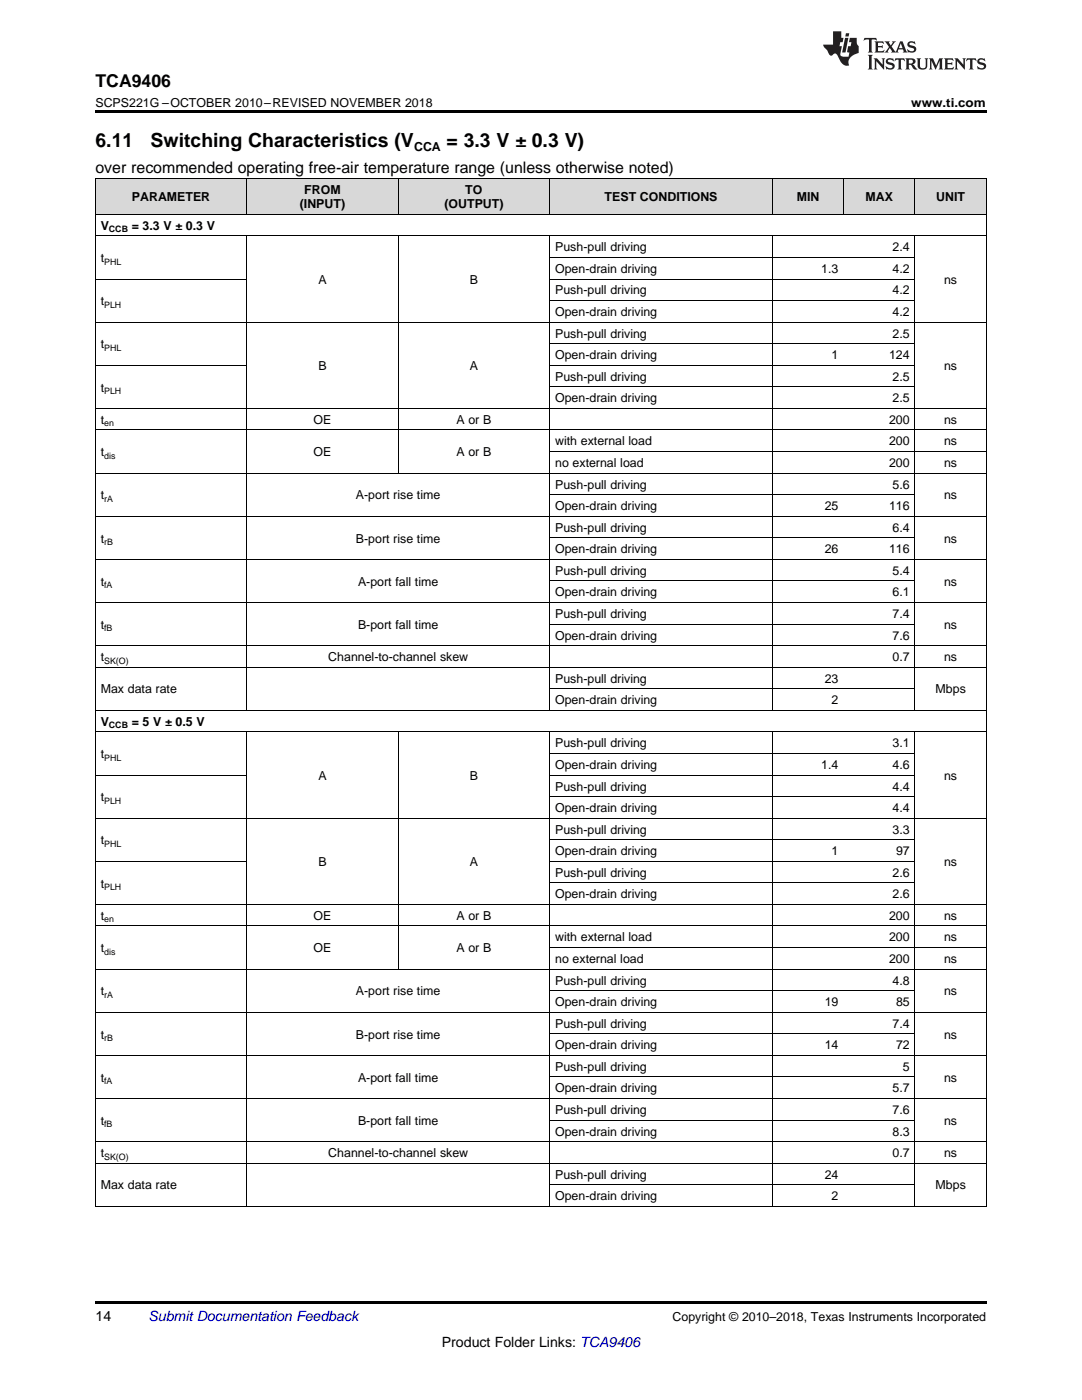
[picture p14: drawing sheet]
<svg xmlns="http://www.w3.org/2000/svg" width="216mm" height="279mm" viewBox="0 0 216 279" stroke-linecap="round" stroke-linejoin="round" font-family="sans-serif">
<defs><g id="words">
<g font-size="3.9">
<text x="19" y="29.3">6.11</text>
<text x="30.1" y="29.3">Switching Characteristics (V</text>
<text x="89.1" y="29.3">= 3.3 V ± 0.3 V)</text>
</g>
<text font-size="3.5" x="19" y="17.3">TCA9406</text>
<text font-size="3.2" x="19" y="34.4">over recommended operating free-air temperature range (unless otherwise noted)</text>
<g font-size="2.8">
<text x="19" y="263.6">14</text>
<text x="88.2" y="268.9">Product Folder Links: TCA9406</text>
</g>
<text font-size="2.8" fill="#0000c8" x="29.6" y="263.6">Submit Documentation Feedback</text>
<g font-size="2.5">
<text x="19" y="21.4">SCPS221G –OCTOBER 2010–REVISED NOVEMBER 2018</text>
<text x="181.8" y="21.4">www.ti.com</text>
<text x="82.6" y="30.1">CCA</text>
<text x="26.3" y="40.1">PARAMETER</text>
<text x="59.8" y="41.6">(INPUT)</text>
<text x="60.7" y="38.7">FROM</text>
<text x="88.7" y="41.6">(OUTPUT)</text>
<text x="92.9" y="38.7">TO</text>
<text x="120.6" y="40.1">TEST CONDITIONS</text>
<text x="159" y="40.1">MIN</text>
<text x="172.7" y="40.1">MAX</text>
<text x="186.8" y="40.1">UNIT</text>
<text x="20.1" y="45.9">V</text>
<text x="26.3" y="45.9">= 3.3 V ± 0.3 V</text>
<text x="20.1" y="52.3">t</text>
<text x="110.8" y="50.2">Push-pull driving</text>
<text x="178.1" y="50.2">2.4</text>
<text x="63.5" y="56.6">A</text>
<text x="93.8" y="56.6">B</text>
<text x="110.8" y="54.5">Open-drain driving</text>
<text x="110.8" y="58.8">Push-pull driving</text>
<text x="163.9" y="54.5">1.3</text>
<text x="178.1" y="54.5">4.2</text>
<text x="178.1" y="58.8">4.2</text>
<text x="188.4" y="56.6">ns</text>
<text x="20.1" y="60.9">t</text>
<text x="110.8" y="63.1">Open-drain driving</text>
<text x="178.1" y="63.1">4.2</text>
<text x="20.1" y="69.5">t</text>
<text x="110.8" y="67.4">Push-pull driving</text>
<text x="110.8" y="71.7">Open-drain driving</text>
<text x="165.9" y="71.7">1</text>
<text x="177.4" y="71.7">124</text>
<text x="178.1" y="67.4">2.5</text>
<text x="63.5" y="73.8">B</text>
<text x="93.8" y="73.8">A</text>
<text x="110.8" y="76">Push-pull driving</text>
<text x="178.1" y="76">2.5</text>
<text x="188.4" y="73.8">ns</text>
<text x="20.1" y="78.1">t</text>
<text x="110.8" y="80.3">Open-drain driving</text>
<text x="178.1" y="80.3">2.5</text>
<text x="20.1" y="84.6">t</text>
<text x="62.5" y="84.6">OE</text>
<text x="91.1" y="84.6">A or B</text>
<text x="110.8" y="88.9">with external load</text>
<text x="177.4" y="84.6">200</text>
<text x="177.4" y="88.9">200</text>
<text x="188.4" y="84.6">ns</text>
<text x="188.4" y="88.9">ns</text>
<text x="20.1" y="91.1">t</text>
<text x="62.5" y="91.1">OE</text>
<text x="91.1" y="91.1">A or B</text>
<text x="110.8" y="93.2">no external load</text>
<text x="177.4" y="93.2">200</text>
<text x="188.4" y="93.2">ns</text>
<text x="20.1" y="99.7">t</text>
<text x="71" y="99.7">A-port rise time</text>
<text x="110.8" y="97.5">Push-pull driving</text>
<text x="110.8" y="101.8">Open-drain driving</text>
<text x="164.6" y="101.8">25</text>
<text x="177.4" y="101.8">116</text>
<text x="178.1" y="97.5">5.6</text>
<text x="188.4" y="99.7">ns</text>
<text x="110.8" y="106.1">Push-pull driving</text>
<text x="178.1" y="106.1">6.4</text>
<text x="20.1" y="108.3">t</text>
<text x="71" y="108.3">B-port rise time</text>
<text x="110.8" y="110.4">Open-drain driving</text>
<text x="164.6" y="110.4">26</text>
<text x="177.4" y="110.4">116</text>
<text x="188.4" y="108.3">ns</text>
<text x="20.1" y="116.9">t</text>
<text x="71.4" y="116.9">A-port fall time</text>
<text x="110.8" y="114.7">Push-pull driving</text>
<text x="110.8" y="119">Open-drain driving</text>
<text x="178.1" y="114.7">5.4</text>
<text x="178.1" y="119">6.1</text>
<text x="188.4" y="116.9">ns</text>
<text x="20.1" y="125.5">t</text>
<text x="71.4" y="125.5">B-port fall time</text>
<text x="110.8" y="123.3">Push-pull driving</text>
<text x="178.1" y="123.3">7.4</text>
<text x="188.4" y="125.5">ns</text>
<text x="20.1" y="131.9">t</text>
<text x="65.5" y="131.9">Channel-to-channel skew</text>
<text x="110.8" y="127.6">Open-drain driving</text>
<text x="178.1" y="127.6">7.6</text>
<text x="178.1" y="131.9">0.7</text>
<text x="188.4" y="131.9">ns</text>
<text x="110.8" y="136.2">Push-pull driving</text>
<text x="164.6" y="136.2">23</text>
<text x="20.1" y="138.4">Max data rate</text>
<text x="110.8" y="140.5">Open-drain driving</text>
<text x="165.9" y="140.5">2</text>
<text x="186.7" y="138.4">Mbps</text>
<text x="20.1" y="144.9">V</text>
<text x="26.3" y="144.9">= 5 V ± 0.5 V</text>
<text x="110.8" y="149.2">Push-pull driving</text>
<text x="178.1" y="149.2">3.1</text>
<text x="20.1" y="151.3">t</text>
<text x="63.5" y="155.6">A</text>
<text x="93.8" y="155.6">B</text>
<text x="110.8" y="153.5">Open-drain driving</text>
<text x="163.9" y="153.5">1.4</text>
<text x="178.1" y="153.5">4.6</text>
<text x="188.4" y="155.6">ns</text>
<text x="20.1" y="159.9">t</text>
<text x="110.8" y="157.8">Push-pull driving</text>
<text x="178.1" y="157.8">4.4</text>
<text x="110.8" y="162.1">Open-drain driving</text>
<text x="110.8" y="166.4">Push-pull driving</text>
<text x="178.1" y="162.1">4.4</text>
<text x="178.1" y="166.4">3.3</text>
<text x="20.1" y="168.5">t</text>
<text x="63.5" y="172.8">B</text>
<text x="93.8" y="172.8">A</text>
<text x="110.8" y="170.7">Open-drain driving</text>
<text x="165.9" y="170.7">1</text>
<text x="178.8" y="170.7">97</text>
<text x="188.4" y="172.8">ns</text>
<text x="20.1" y="177.1">t</text>
<text x="110.8" y="175">Push-pull driving</text>
<text x="110.8" y="179.3">Open-drain driving</text>
<text x="178.1" y="175">2.6</text>
<text x="178.1" y="179.3">2.6</text>
<text x="20.1" y="183.6">t</text>
<text x="62.5" y="183.6">OE</text>
<text x="91.1" y="183.6">A or B</text>
<text x="177.4" y="183.6">200</text>
<text x="188.4" y="183.6">ns</text>
<text x="20.1" y="190">t</text>
<text x="62.5" y="190">OE</text>
<text x="91.1" y="190">A or B</text>
<text x="110.8" y="187.9">with external load</text>
<text x="177.4" y="187.9">200</text>
<text x="188.4" y="187.9">ns</text>
<text x="110.8" y="192.2">no external load</text>
<text x="110.8" y="196.5">Push-pull driving</text>
<text x="177.4" y="192.2">200</text>
<text x="178.1" y="196.5">4.8</text>
<text x="188.4" y="192.2">ns</text>
<text x="20.1" y="198.6">t</text>
<text x="71" y="198.6">A-port rise time</text>
<text x="110.8" y="200.8">Open-drain driving</text>
<text x="164.6" y="200.8">19</text>
<text x="178.8" y="200.8">85</text>
<text x="188.4" y="198.6">ns</text>
<text x="20.1" y="207.3">t</text>
<text x="71" y="207.3">B-port rise time</text>
<text x="110.8" y="205.1">Push-pull driving</text>
<text x="110.8" y="209.4">Open-drain driving</text>
<text x="164.6" y="209.4">14</text>
<text x="178.1" y="205.1">7.4</text>
<text x="178.8" y="209.4">72</text>
<text x="188.4" y="207.3">ns</text>
<text x="20.1" y="215.9">t</text>
<text x="71.4" y="215.9">A-port fall time</text>
<text x="110.8" y="213.7">Push-pull driving</text>
<text x="180.2" y="213.7">5</text>
<text x="188.4" y="215.9">ns</text>
<text x="110.8" y="218">Open-drain driving</text>
<text x="178.1" y="218">5.7</text>
<text x="20.1" y="224.5">t</text>
<text x="71.4" y="224.5">B-port fall time</text>
<text x="110.8" y="222.3">Push-pull driving</text>
<text x="110.8" y="226.6">Open-drain driving</text>
<text x="178.1" y="222.3">7.6</text>
<text x="178.1" y="226.6">8.3</text>
<text x="188.4" y="224.5">ns</text>
<text x="20.1" y="230.9">t</text>
<text x="65.5" y="230.9">Channel-to-channel skew</text>
<text x="178.1" y="230.9">0.7</text>
<text x="188.4" y="230.9">ns</text>
<text x="20.1" y="237.4">Max data rate</text>
<text x="110.8" y="235.2">Push-pull driving</text>
<text x="110.8" y="239.5">Open-drain driving</text>
<text x="164.6" y="235.2">24</text>
<text x="165.9" y="239.5">2</text>
<text x="186.7" y="237.4">Mbps</text>
<text x="134.2" y="263.6">Copyright © 2010–2018, Texas Instruments Incorporated</text>
</g>
<g font-size="1.8">
<text x="21.7" y="46.4">CCB</text>
<text x="20.8" y="52.8">PHL</text>
<text x="20.8" y="61.4">PLH</text>
<text x="20.8" y="70">PHL</text>
<text x="20.8" y="78.6">PLH</text>
<text x="20.8" y="85.1">en</text>
<text x="20.8" y="91.5">dis</text>
<text x="20.8" y="100.2">rA</text>
<text x="20.8" y="108.8">rB</text>
<text x="20.8" y="117.4">fA</text>
<text x="20.8" y="126">fB</text>
<text x="20.8" y="132.4">SK(O)</text>
<text x="21.7" y="145.3">CCB</text>
<text x="20.8" y="151.8">PHL</text>
<text x="20.8" y="160.4">PLH</text>
<text x="20.8" y="169">PHL</text>
<text x="20.8" y="177.6">PLH</text>
<text x="20.8" y="184.1">en</text>
<text x="20.8" y="190.5">dis</text>
<text x="20.8" y="199.1">rA</text>
<text x="20.8" y="207.8">rB</text>
<text x="20.8" y="216.4">fA</text>
<text x="20.8" y="225">fB</text>
<text x="20.8" y="231.4">SK(O)</text>
</g>
</g></defs>
<g fill="#d8d8d8">
<path d="M19 35.7h30.2v7.1h-30.2z"/>
<path d="M49.2 35.7h30.3v7.1h-30.3z"/>
<path d="M79.5 35.7h30.2v7.1h-30.2z"/>
<path d="M109.7 35.7h44.5v7.1h-44.5z"/>
<path d="M154.2 35.7h14.2v7.1h-14.2z"/>
<path d="M168.4 35.7h14.2v7.1h-14.2z"/>
<path d="M182.6 35.7h14.2v7.1h-14.2z"/>
</g>
<path d="M19 22h177.8v.5h-177.8zM19 240.8h.2zM79.4 240.8h.1zM109.6 240.8h.1zM154.1 240.8h.1zM182.5 240.8h.1zM196.7 240.8h.1zM19 259.7h177.8v.5h-177.8z" fill="#000"/>
<g fill="none" stroke="#000" stroke-width=".2">
<path d="M19 35.6l177.8 .1v205.1M19.1 35.7v205.1M49.2 35.7v7.1M79.4 35.7v7.1M109.7 35.7v7.1M154.1 35.7v7.1M168.3 35.7v7.1M182.5 35.7v7.1M19 55.7h30.2M19 47.1h177.8M19 42.8h177.8M49.2 47.1v94.7"/>
<path d="M79.4 47.1v47.4M109.7 47.1v94.7M109.7 60h72.9M109.7 55.7h72.9M109.7 51.4h72.9M154.1 47.1v94.7M182.5 47.1v94.7M19 72.9h30.2M19 64.3h177.8M109.7 77.2h72.9M109.7 72.9h72.9M109.7 68.6h72.9"/>
<path d="M19 94.4h177.8M19 85.8h177.8M19 81.5h177.8M109.7 98.7h72.9M109.7 90.1h87.1M19 111.6h177.8M19 103h177.8M109.7 115.9h72.9M109.7 107.3h72.9M19 133.2h177.8M19 128.9h177.8M19 120.2h177.8"/>
<path d="M109.7 137.5h72.9M109.7 124.5h72.9M19 154.7h30.2M19 146.1h177.8M19 141.8h177.8M49.2 146.1v94.7M79.4 146.1v47.4M109.7 146.1v94.7M109.7 159h72.9M109.7 154.7h72.9M109.7 150.4h72.9M154.1 146.1v94.7"/>
<path d="M182.5 146.1v94.7M19 171.9h30.2M19 163.3h177.8M109.7 176.2h72.9M109.7 171.9h72.9M109.7 167.6h72.9M19 193.4h177.8M19 184.8h177.8M19 180.5h177.8M109.7 197.7h72.9M109.7 189.1h87.1M19 219.2h177.8"/>
<path d="M19 210.6h177.8M19 202h177.8M109.7 214.9h72.9M109.7 206.3h72.9M19 232.1h177.8M19 227.8h177.8M109.7 236.4h72.9M109.7 223.5h72.9M19 240.8h177.8"/>
</g>
<g fill="#231f20">
<path d="M172.5 7.6l-.1 .5 .4-.2h.6v.1v2.1l-.2 .4h.9l-.2-.4v-2.1l.1-.1h.5l.5 .2-.2-.5zM174.5 8.3l.2 .3v1.5l-.2 .4h1.8l.2-.6a1.04 1.04 0 0 1-1.3 .2v-.7h.6l.3 .2v-.6l-.3 .2h-.6v-.6l.8-.1 .4 .3-.2-.5zM176.5 8.3l.9 1.1-.9 1.1h.8l-.2-.2 .4-.7 .5 .7-.2 .2h1.5l-.2-.2 .2-.4h.9l.1 .4-.2 .2h1l-.3-.3-.7-1.9h-.5l-.9 2-.8-1 .9-1h-.8l.1 .3-.4 .5-.3-.6 .1-.2zM179.7 8.6l.4 1h-.7zM181.3 8.4a.63 .63 0 0 0-.2 .7 .63 .63 0 0 0 .6 .4l.6 .2 .1 .2a.75 .75 0 0 1-.7 .4 .75 .75 0 0 1-.6-.5l.1 .7 .1-.1a1.11 1.11 0 0 0 1.5-.6 1.13 1.13 0 0 0-1.2-.8l-.1-.4a1.04 1.04 0 0 1 1.2 .2l-.2-.5-.2 .1-.4-.2zM173.2 10.9l.2 .4v2.2l-.2 .4h1l-.3-.4v-2.2l.3-.4zM174.3 11.6l.3 .4v1.5l-.3 .4h.8l-.2-.4v-1.3l1.5 1.7v-1.9l.2-.4h-.7l.2 .4v.9l-1.1-1.3zM177 11.8a.62 .62 0 0 0-.2 .7 .62 .62 0 0 0 .6 .4l.6 .1 .1 .3a.76 .76 0 0 1-.7 .3 .76 .76 0 0 1-.7-.4l.2 .7 .1-.1a1.11 1.11 0 0 0 1.5-.6 1.13 1.13 0 0 0-1.2-.8l-.1-.4a1.04 1.04 0 0 1 1.2 .2l-.2-.6-.2 .1-.5-.1zM178.7 11.6l-.2 .6a.61 .61 0 0 1 .8-.3v1.6l-.2 .4h.9l-.2-.4v-1.6a.63 .63 0 0 1 .7 .3l-.1-.6zM180.6 11.6l.3 .4v1.5l-.3 .4h1l-.2-.2-.1-.8 .6 .2a.76 .76 0 0 0 1.2 .7l-1-1a.58 .58 0 0 0 .6-.5 .58 .58 0 0 0-.5-.6zM181.4 11.9h.1a.45 .45 0 0 1 .5 .1 .45 .45 0 0 1 .1 .5l-.8 .2zM182.9 11.6l.2 .2a2.17 2.17 0 0 0 .3 1.9 .99 .99 0 0 0 1.6-.6v-1.1l.2-.4h-.7l.2 .2a1.92 1.92 0 0 1-.2 1.8 .6 .6 0 0 1-.9-.5v-1.1l.2-.4zM185.4 11.6l.2 .4v1.5l-.2 .4h.7l-.2-.4v-1.4l.8 1.8 .8-1.8v1.4l-.2 .4h.9l-.2-.4v-1.5l.2-.4h-.8l-.6 1.5-.6-1.5zM188.4 11.6l.2 .4v1.5l-.2 .4h1.8l.1-.6a1.04 1.04 0 0 1-1.2 .1v-.6h.5l.4 .2v-.6l-.4 .2h-.5v-.7h.8l.3 .3-.1-.6zM190.5 11.6l.2 .4v1.5l-.2 .4h.7l-.2-.4v-1.3l1.5 1.7v-1.9l.2-.4h-.7l.2 .4v.9l-1.1-1.3zM192.9 11.6l-.1 .6a.61 .61 0 0 1 .7-.3l.1 1.6-.3 .4h1l-.3-.4 .1-1.6a.63 .63 0 0 1 .7 .3l-.1-.6zM195.2 11.8a.62 .62 0 0 0-.2 .7 .62 .62 0 0 0 .6 .4l.6 .1 .1 .3a.76 .76 0 0 1-.7 .3 .76 .76 0 0 1-.6-.4l.1 .7 .1-.1a1.11 1.11 0 0 0 1.6-.6 1.13 1.13 0 0 0-1.3-.8l-.1-.4a1.04 1.04 0 0 1 1.2 .2l-.1-.6-.2 .1-.5-.1z"/>
<path d="M166.2 6.3v2.6h-1.9v.4l.8 .9a.91 .91 0 0 0 1 .8 .56 .56 0 0 1 .5-.3 .56 .56 0 0 1 .5 .3l.4 .8a1.53 1.53 0 0 0 1.9 1.2 1.54 1.54 0 0 1 1-2.1l.9-.3v-1.4a1.52 1.52 0 0 1-.4-1.6h-1.3l-.2 .8h.5l-.2 .8h-.5l-.1 1v.2l.4 .1-.2 .8a1.93 1.93 0 0 1-1.6-.3l.3-1.8h-.5l.2-.8h.4l.2-.8h-.4v-1.3zM168.6 7.6l-.6 2.9h.7l.6-2.9zM168.8 6.6l-.1 .7h.6l.2-.7z"/>
</g>
<use href="#words"/>
</svg>
